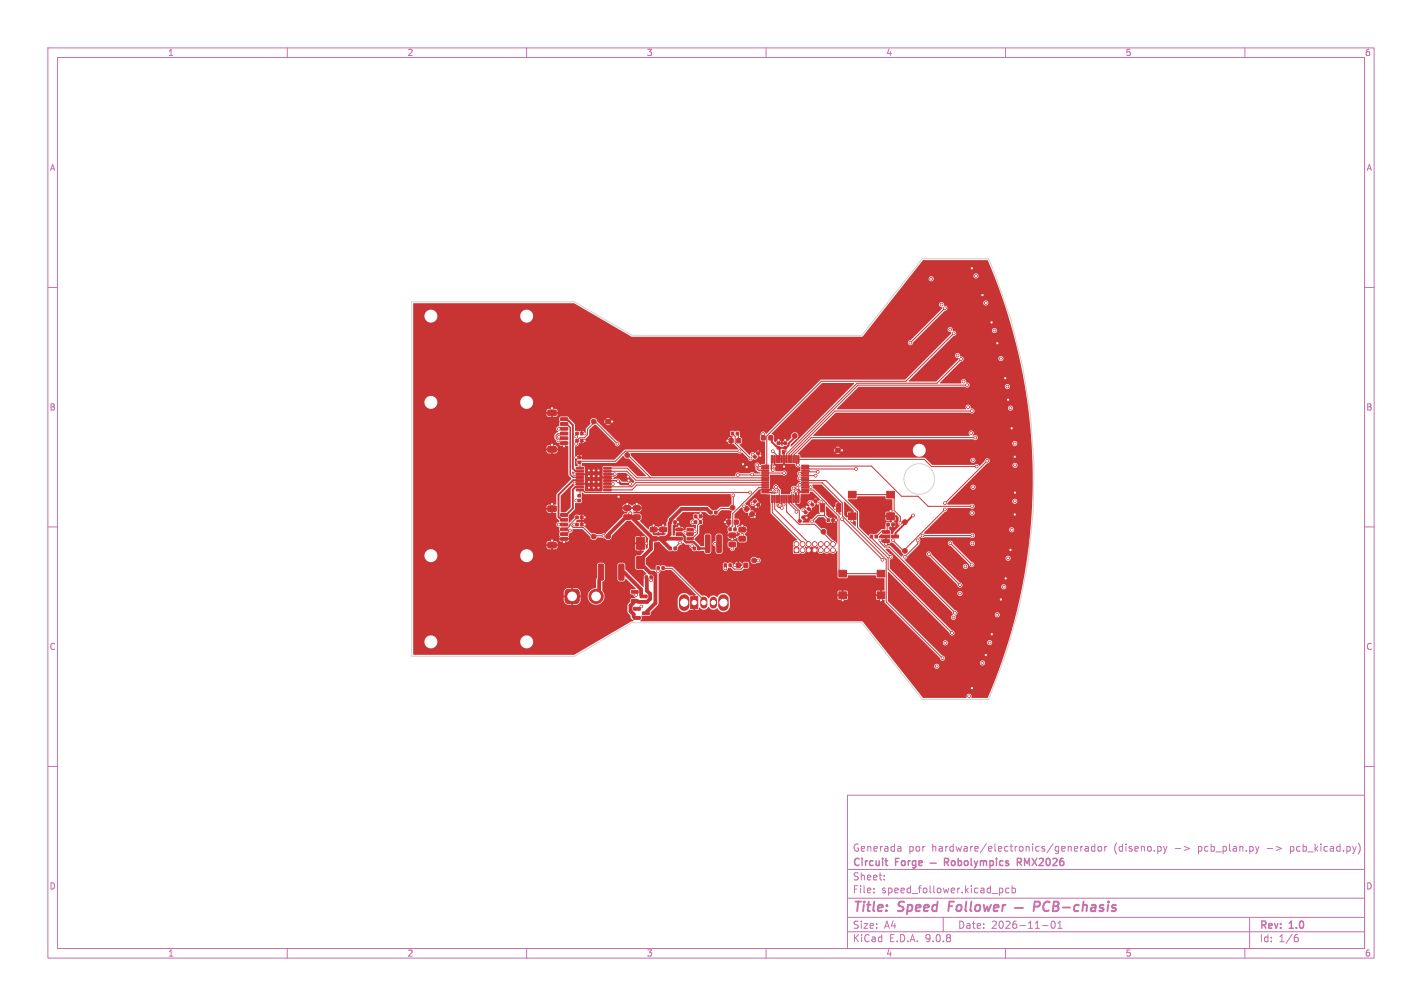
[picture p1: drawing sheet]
<svg xmlns="http://www.w3.org/2000/svg" width="297mm" height="210mm" viewBox="0 0 297 210" stroke-linecap="round" stroke-linejoin="round" font-family="sans-serif">
<defs><g id="words">
<g font-size="2.8" fill="#c872ab">
<text x="178" y="190.9">Title:</text>
<text x="187.7" y="190.9">Speed</text>
<text x="198.9" y="190.9">Follower</text>
</g>
<g font-size="2.1" fill="#c872ab">
<text x="178" y="178">Generada</text>
<text x="189.7" y="178">por</text>
<text x="194.7" y="178">hardware/electronics/generador</text>
<text x="232.8" y="178">(diseno.py</text>
<text x="250.6" y="178">pcb_plan.py</text>
<text x="270.1" y="178">pcb_kicad.py)</text>
<text x="178" y="184">Sheet:</text>
<text x="178" y="181.2">Circuit</text>
<text x="187.1" y="181.2">Forge</text>
<text x="214.3" y="181.2">RMX2026</text>
<text x="178" y="186.7">File:</text>
<text x="184.1" y="186.7">speed_follower.kicad_pcb</text>
<text x="178" y="196.9">KiCad</text>
<text x="178" y="194.1">Size:</text>
<text x="184.7" y="194.1">A4</text>
<text x="185.7" y="196.9">E.D.A.</text>
<text x="193.3" y="196.9">9.0.8</text>
<text x="200" y="194.1">Date:</text>
<text x="207" y="194.1">2026-11-01</text>
<text x="263" y="194.3">Rev:</text>
<text x="263" y="196.9">Id:</text>
<text x="267.1" y="196.9">1/6</text>
<text x="269.4" y="194.3">1.0</text>
</g>
<g font-size="1.8" fill="#c872ab">
<text x="35" y="11.9">1</text>
<text x="85" y="11.9">2</text>
<text x="135" y="11.9">3</text>
<text x="185" y="11.9">4</text>
<text x="235" y="11.9">5</text>
<text x="285" y="11.9">6</text>
<text x="10.3" y="35.9">A</text>
<text x="285.4" y="35.9">A</text>
<text x="10.3" y="85.9">B</text>
<text x="285.3" y="85.9">B</text>
<text x="10.3" y="135.9">C</text>
<text x="285.3" y="135.9">C</text>
<text x="10.3" y="185.9">D</text>
<text x="285.3" y="185.9">D</text>
<text x="35" y="199.9">1</text>
<text x="85" y="199.9">2</text>
<text x="135" y="199.9">3</text>
<text x="185" y="199.9">4</text>
<text x="235" y="199.9">5</text>
<text x="285" y="199.9">6</text>
</g>
</g></defs>
<g fill="none" stroke="#c872ab" stroke-width=".21">
<path d="M10 10h277v190h-277zM12 12h273v186h-273zM60 10v2M110 10v2M160 10v2M210 10v2M260 10v2M10 60h2M285 60h2M10 110h2M285 110h2M10 160h2"/>
<path d="M177 166h108v32h-108zM188 176.7l.2 .2v.8M188.2 177.6l-.5 .1M188.2 177.1h-.5M224.6 176.7l.4 .1 .1 .3-.7 .1M225 177.6l-.4 .1M225.7 176.7v1M226.2 176.7l-.5 .3M226.7 176.8h.5l.1 .9M227.3 177.1h-.5l-.2 .2 .2 .4 .5-.1M228.7 176.8l-.5-.1-.2 .3 .1 .6h.6M228.7 176.2v1.5"/>
<path d="M229.4 176.8l.2-.1 .4 .1 .1 .6-.1 .2-.4 .1-.2-.1zM230.7 176.7v1M231.2 176.7l-.5 .3M243 176.7l.4 1M243.4 177.7l-.4 .5M243.7 176.7l-.3 1M245.5 177.1h1.1M247.3 176.7l1.2 .4-1.2 .5M262.2 176.7l.4 1M262.6 177.7l-.1 .4M263 176.7l-.4 1M264.7 177.1h1.1"/>
<path d="M266.5 176.7l1.2 .4-1.2 .5M283.7 176a1.72 1.72 0 0 1 0 2.3M285 160h2M60 198v2M110 198v2M160 198v2M177 194.5h108M177 191.5h108M177 187.5h108M177 181.5h108M182.5 186.3v.1M182.5 185.5v.1"/>
<path d="M184.7 183.6v.1M184.7 182.8v.1M197 191.5v3M208.7 185.5l.5-.1 .3 .3-.2 .6h-.6M210 198v2M210.7 185.5l-.4-.1-.3 .3 .2 .6h.5M211.4 185.5l.4-.1 .3 .3-.1 .6h-.6M211.4 184.9v1.5M217.7 193.2h1.2M219.7 192.4l.2-.1a.8 .8 0 0 1 .5 .7 .8 .8 0 0 1-.5 .8 1 1 0 0 1-.2-1.4zM221 193.8h.8M221 192.7l.4-.4v1.5"/>
<path d="M260 198v2M261 191.5v6.5M270.6 195.7h.4l.2 .3-.1 .5-.5 .1M271 195.1l-.4 .1"/>
</g>
<g fill="none" stroke="#c872ab" stroke-width=".4">
<path d="M198.3 188.2l-.2 2M212 189.5h1.7M216 189.3h.8l.3-.2a.51 .51 0 0 0-.2-.9h-.8l-.2 2M219.2 188.4a.88 .88 0 0 0-1 0 .88 .88 0 0 0-.3 1 .69 .69 0 0 0 .3 .7 .69 .69 0 0 0 .8-.1M220 189.2h.7M220.1 188.2h.7l.3 .2v.4l-.4 .4 .2 .1a.58 .58 0 0 1-.3 .9h-.7zM222 189.4h1.5M225.4 189a.66 .66 0 0 0-1 .3l-.1 .5 .2 .3h.7M226.2 189.1l.3-.2 .5 .1-.1 1.2M226.3 188.2l-.2 2M228 189h.8l-.1 1.2M228.8 189.4h-.6a.4 .4 0 0 0-.4 .4 .4 .4 0 0 0 .3 .4l.6-.1"/>
<path d="M230.5 189a.49 .49 0 0 0-.8 .3l.1 .1 .6 .2 .1 .2-.3 .4-.6-.1M231.5 188.9l-.2 1.3M231.6 188.2l-.1 .2M233.1 189a.49 .49 0 0 0-.8 .3l.2 .2 .5 .1 .1 .2-.4 .4-.5-.1"/>
</g>
<g fill="none" stroke="#c872ab" stroke-width=".3">
<path d="M184.8 179.7h.6M197.3 180l.7-.1 .1-.2v-.4l-.8-.1v1.5M197.6 180l.5 .7M198.8 179.8l.2-.1 .4 .1 .1 .6-.2 .2-.3 .1-.2-.2zM200.1 179.8l.5-.1 .2 .3-.1 .6h-.6M200.1 179.2v1.5M201.5 179.8l.2-.1 .4 .1 .1 .6-.1 .2-.4 .1-.2-.2zM202.8 179.2v1.3l.3 .2M203.5 179.7l.3 1M204.2 179.7l-.4 1M204.8 179.8l.4-.1 .2 .2M204.8 179.7v1"/>
<path d="M205.4 179.9l.2-.2 .4 .1 .1 .9M205.4 179.9v.8M206.8 179.8l.4-.1 .3 .3-.2 .6h-.5M206.8 179.7v1.5M208.1 179.2v.1M208.1 179.7v1M209.5 179.8l-.4-.1-.3 .3 .1 .6h.6M210.6 179.8l-.3-.1-.2 .2v.2l.5 .2v.3h-.5M212.5 180l.7-.1 .1-.2v-.4l-.8-.1v1.5M212.8 180l.5 .7M185.3 180.7h.1M194.3 180.2h1.3"/>
<path d="M203.8 180.7l-.3 .5"/>
</g>
<g fill="#c83434" stroke="#c83434" stroke-width=".21">
<path d="M132.3 126.8h1.4l.1 .5-1.4 .1z"/>
<path d="M132.3 128.7h1.4l.1 .5-1.4 .1z"/>
<path d="M134.2 127.8l1.3-.1 .1 .5-1.3 .1z"/>
<path d="M139.8 108.7h.5v.6h-.5z"/>
<path d="M140.7 108.7h.5v.6h-.5z"/>
<path d="M157.3 95.2l.4-.2 .3 .4-.4 .3-.3-.3z"/>
<path d="M158 94.5l.4-.2 .3 .4-.4 .3-.3-.3z"/>
<path d="M167.4 102.6h1.4l.1 .2-1.4 .1z"/>
<path d="M167.4 102.1h1.4l.1 .2-1.4 .1z"/>
<path d="M167.4 101.6h1.4l.1 .2-1.4 .1z"/>
<path d="M167.4 101.1h1.4l.1 .2-1.4 .1z"/>
<path d="M167.4 100.6h1.4l.1 .2-1.4 .1z"/>
<path d="M167.4 100.1h1.4l.1 .2-1.4 .1z"/>
<path d="M167.4 99.6h1.4l.1 .2-1.4 .1z"/>
<path d="M167.4 99.1h1.4l.1 .2-1.4 .1z"/>
<path d="M167.4 98.6h1.4l.1 .2-1.4 .1z"/>
<path d="M167.4 98.1h1.4l.1 .2-1.4 .1z"/>
<path d="M167.4 97.6h1.4l.1 .2-1.4 .1z"/>
<path d="M167.4 97.1h1.4l.1 .2-1.4 .1z"/>
<path d="M166.6 95.1l.3 .1-.1 1.4-.2-.1z"/>
<path d="M166.1 95.1l.3 .1-.1 1.4-.2-.1z"/>
<path d="M165.6 95.1l.3 .1-.1 1.4-.2-.1z"/>
<path d="M165.1 95.1l.3 .1-.1 1.4-.2-.1z"/>
<path d="M164.6 95.1l.3 .1-.1 1.4-.2-.1z"/>
<path d="M164.1 95.1l.3 .1-.1 1.4-.2-.1z"/>
<path d="M163.6 95.1l.3 .1-.1 1.4-.2-.1z"/>
<path d="M163.1 95.1l.3 .1-.1 1.4-.2-.1z"/>
<path d="M162.6 95.1l.3 .1-.1 1.4-.2-.1z"/>
<path d="M162.1 95.1l.3 .1-.1 1.4-.2-.1z"/>
<path d="M161.6 95.1l.3 .1-.1 1.4-.2-.1z"/>
<path d="M161.1 95.1l.3 .1-.1 1.4-.2-.1z"/>
<path d="M159.1 97.1h1.4l.1 .2-1.4 .1z"/>
<path d="M159.1 97.6h1.4l.1 .2-1.4 .1z"/>
<path d="M159.1 98.1h1.4l.1 .2-1.4 .1z"/>
<path d="M159.1 98.6h1.4l.1 .2-1.4 .1z"/>
<path d="M159.1 99.1h1.4l.1 .2-1.4 .1z"/>
<path d="M159.1 99.6h1.4l.1 .2-1.4 .1z"/>
<path d="M159.1 100.1h1.4l.1 .2-1.4 .1z"/>
<path d="M159.1 100.6h1.4l.1 .2-1.4 .1z"/>
<path d="M159.1 101.1h1.4l.1 .2-1.4 .1z"/>
<path d="M159.1 101.6h1.4l.1 .2-1.4 .1z"/>
<path d="M159.1 102.1h1.4l.1 .2-1.4 .1z"/>
<path d="M159.1 102.6h1.4l.1 .2-1.4 .1z"/>
<path d="M161.1 103.4l.3 .1-.1 1.4-.2-.1z"/>
<path d="M161.6 103.4l.3 .1-.1 1.4-.2-.1z"/>
<path d="M162.1 103.4l.3 .1-.1 1.4-.2-.1z"/>
<path d="M162.6 103.4l.3 .1-.1 1.4-.2-.1z"/>
<path d="M163.1 103.4l.3 .1-.1 1.4-.2-.1z"/>
<path d="M163.6 103.4l.3 .1-.1 1.4-.2-.1z"/>
<path d="M164.1 103.4l.3 .1-.1 1.4-.2-.1z"/>
<path d="M164.6 103.4l.3 .1-.1 1.4-.2-.1z"/>
<path d="M165.1 103.4l.3 .1-.1 1.4-.2-.1z"/>
<path d="M165.6 103.4l.3 .1-.1 1.4-.2-.1z"/>
<path d="M166.1 103.4l.3 .1-.1 1.4-.2-.1z"/>
<path d="M166.6 103.4l.3 .1-.1 1.4-.2-.1z"/>
<path d="M152.3 91.6h.8v.8h-.8z"/>
<path d="M153.9 91.6h.8v.8h-.8z"/>
<path d="M153.8 117.6h.8v.8h-.8z"/>
<path d="M155.4 117.6h.8v.8h-.8z"/>
<path d="M166.7 108.6l.4-.2 .3 .4-.4 .3z"/>
<path d="M167.4 107.9l.4-.2 .3 .4-.4 .3z"/>
<path d="M120.3 91.7h.5v.6h-.5z"/>
<path d="M121.2 91.7h.5v.6h-.5z"/>
<path d="M135.8 112h1.3l.1 .2v.6l-.2 .2-1.1-.1-.1-.2z"/>
<path d="M135.8 110.1h1.3l.1 .2v.6l-.2 .2-1.1-.1-.1-.2z"/>
<path d="M154.4 112.1l1.2-.1 .2 .2-.1 .6-.2 .2h-1l-.2-.3z"/>
<path d="M154.4 110.2l1.2-.1 .2 .2-.1 .6-.2 .2h-1l-.2-.3z"/>
<path d="M120.7 104.3h.6v.4h-.6z"/>
<path d="M120.7 103.3h.6v.4h-.6z"/>
<path d="M152.3 110.2h.4v.6h-.4z"/>
<path d="M153.3 110.2h.4v.6h-.4z"/>
<path d="M151.3 117.7h.4v.6h-.4z"/>
<path d="M152.3 117.7h.4v.6h-.4z"/>
<path d="M157.6 104.3h.2l.2 .3-.4 .4-.3-.3z"/>
<path d="M158.3 105h.2l.2 .3-.4 .4-.3-.3z"/>
<path d="M163.7 93.2h.6v.5h-.6z"/>
<path d="M163.7 92.3h.6v.5h-.6z"/>
<path d="M184.4 110.8h1.3l.1 .5h-1.4z"/>
<path d="M184.4 112.7h1.3l.1 .5h-1.4z"/>
<path d="M186.2 111.7h1.4l.1 .5-1.4 .1z"/>
<path d="M177.2 102.6h1.6v1.4h-1.6z"/>
<path d="M185.2 102.6h1.6v1.4h-1.6z"/>
<path d="M177.2 107.1h1.6v1.4h-1.6z"/>
<path d="M185.2 107.1h1.6v1.4h-1.6z"/>
<path d="M132.9 116.3h1.7v2.3h-1.7z"/>
<path d="M132.9 112.3h1.7v2.3h-1.7z"/>
<path d="M117.1 112.2h1.4l.1 .5-1.5 .1z"/>
<path d="M117.1 111.2h1.4l.1 .5-1.5 .1z"/>
<path d="M117.1 110.2h1.4l.1 .5-1.5 .1z"/>
<path d="M117.1 109.2h1.4l.1 .5-1.5 .1z"/>
<path d="M117.1 108.2h1.4l.1 .5-1.5 .1z"/>
<path d="M117.1 107.2h1.4l.1 .5-1.5 .1z"/>
<path d="M114.5 113.3l1.5-.1 .2 .3v.7l-.3 .2h-1.3l-.2-.2z"/>
<path d="M114.5 105.7l1.5-.1 .2 .3v.7l-.3 .2h-1.3l-.2-.2z"/>
<path d="M131.9 123.3h1.3l.1 .5h-1.4z"/>
<path d="M131.9 125.2h1.3l.1 .5h-1.4z"/>
<path d="M133.7 124.2h1.4l.1 .5-1.4 .1z"/>
<path d="M162.3 93.2h.6v.5h-.6z"/>
<path d="M162.3 92.3h.6v.5h-.6z"/>
<path d="M139.8 114.2h.4v.6h-.4z"/>
<path d="M140.8 114.2h.4v.6h-.4z"/>
<path d="M172.8 108.3h.5v.6h-.5z"/>
<path d="M173.7 108.3h.5v.6h-.5z"/>
<path d="M185.3 109.2h.4v.6h-.4z"/>
<path d="M186.3 109.2h.4v.6h-.4z"/>
<path d="M145.1 107.5h.4v.6h-.4z"/>
<path d="M146.1 107.5h.4v.6h-.4z"/>
<path d="M120.3 109.2h.5v.6h-.5z"/>
<path d="M121.2 109.2h.5v.6h-.5z"/>
<path d="M144.3 124.6h1.4v2.5h-1.4z"/>
<path d="M130.3 107.5h1.3l.1 .2v.6l-.2 .2-1.1-.1-.1-.2z"/>
<path d="M130.3 105.6h1.3l.1 .2v.6l-.2 .2-1.1-.1-.1-.2z"/>
<path d="M152.8 90.2h.4v.6h-.4z"/>
<path d="M153.8 90.2h.4v.6h-.4z"/>
<path d="M155.8 105.8h.3l.4 .4-.6 .6-.5-.5z"/>
<path d="M156.6 107.2l.5-.4 .5 .5-.6 .6-.4-.4z"/>
<path d="M145.1 108.7h.4v.6h-.4z"/>
<path d="M146.1 108.7h.4v.6h-.4z"/>
<path d="M118.2 123.3l.5-.3h1.5l.5 .2 .3 .6v1.5l-.2 .4-.6 .3h-1.5l-.4-.2-.3-.5v-1.5z"/>
<path d="M168.1 106.6h.2l.3 .3-.3 .4-.4-.3z"/>
<path d="M168.8 105.9h.2l.3 .3-.3 .4-.4-.3z"/>
<path d="M120.3 90.2h.5v.6h-.5z"/>
<path d="M121.2 90.2h.5v.6h-.5z"/>
<path d="M137.2 118.3h.5v.5h-.5z"/>
<path d="M138.3 118.3h.4v.5h-.4z"/>
<path d="M181.8 111.7h.4v.6h-.4z"/>
<path d="M182.8 111.7h.4v.6h-.4z"/>
<path d="M134.8 120.2h.4v.6h-.4z"/>
<path d="M135.8 120.2h.4v.6h-.4z"/>
<path d="M151.8 108.6h.8v.8h-.8z"/>
<path d="M153.4 108.6h.8v.8h-.8z"/>
<path d="M144.8 114.2h.5v.6h-.5z"/>
<path d="M145.7 114.2h.5v.6h-.5z"/>
<path d="M148.3 106.7h.4v.6h-.4z"/>
<path d="M149.3 106.7h.4v.6h-.4z"/>
<path d="M120.7 96.3h.6v.4h-.6z"/>
<path d="M120.7 95.3h.6v.4h-.6z"/>
<path d="M175.2 119.1h1.6v1.4h-1.6z"/>
<path d="M183.2 119.1h1.6v1.4h-1.6z"/>
<path d="M175.2 123.6h1.6v1.4h-1.6z"/>
<path d="M183.2 123.6h1.6v1.4h-1.6z"/>
<path d="M125 117.8l.8-.1 .2 .2 .1 3-.2 .2h-.7l-.2-.1z"/>
<path d="M129.3 117.8l.8-.1 .2 .2v3l-.1 .2h-.7l-.3-.1z"/>
<path d="M147.4 111.7h.7l.2 .2v3.2l-.2 .3-.6-.1-.2-.2z"/>
<path d="M149.8 111.7h.6l.3 .2v3.2l-.3 .3-.6-.1-.1-.2z"/>
<path d="M171.4 105.2h.8v1.7h-.8z"/>
<path d="M174.7 105.2h1v1.7h-1z"/>
<path d="M141.2 110.3h1.2l.1 .5h-1.2z"/>
<path d="M141.2 111.2h1.2l.1 .5-1.2 .1z"/>
<path d="M141.2 112.2h1.2l.1 .5h-1.2z"/>
<path d="M143.5 112.2h1.2l.1 .5h-1.2z"/>
<path d="M143.5 111.2h1.2l.1 .5-1.2 .1z"/>
<path d="M143.5 110.3h1.2l.1 .5h-1.2z"/>
<path d="M152.3 113.2h1.2l.2 .2v.6l-.3 .1h-1l-.2-.2z"/>
<path d="M152.3 111.3h1.2l.2 .2v.6l-.3 .1h-1l-.2-.2z"/>
<path d="M120.4 97.6l1.4-.1 .1 .3-1.4 .1z"/>
<path d="M120.4 98.2h1.4l.1 .3-1.4 .1z"/>
<path d="M120.4 98.9l1.4-.1 .1 .3-1.4 .1z"/>
<path d="M120.4 99.5h1.4l.1 .3-1.4 .1z"/>
<path d="M120.4 100.2l1.4-.1 .1 .3-1.4 .1z"/>
<path d="M120.4 100.8h1.4l.1 .3-1.4 .1z"/>
<path d="M120.4 101.5l1.4-.1 .1 .3-1.4 .1z"/>
<path d="M120.4 102.1h1.4l.1 .3-1.4 .1z"/>
<path d="M126.1 102.1h1.4l.1 .3-1.4 .1z"/>
<path d="M126.1 101.5l1.4-.1 .1 .3-1.4 .1z"/>
<path d="M126.1 100.8h1.4l.1 .3-1.4 .1z"/>
<path d="M126.1 100.2l1.4-.1 .1 .3-1.4 .1z"/>
<path d="M126.1 99.5h1.4l.1 .3-1.4 .1z"/>
<path d="M126.1 98.9l1.4-.1 .1 .3-1.4 .1z"/>
<path d="M126.1 98.2h1.4l.1 .3-1.4 .1z"/>
<path d="M126.1 97.6l1.4-.1 .1 .3-1.4 .1z"/>
<path d="M122.3 97.5h3.4v5h-3.4z"/>
<path d="M120.3 107.7h.5v.6h-.5z"/>
<path d="M121.2 107.7h.5v.6h-.5z"/>
<path d="M137.8 112h1.3l.1 .2v.6l-.2 .2-1.1-.1-.1-.2z"/>
<path d="M137.8 110.1h1.3l.1 .2v.6l-.2 .2-1.1-.1-.1-.2z"/>
<path d="M165.9 114.4h1v1h-1z"/>
<path d="M169.5 105h.2l.3 .3-.3 .4-.4-.3z"/>
<path d="M170 104.5l.4-.2 .3 .4-.4 .3-.3-.3z"/>
<path d="M132.3 107.5h1.3l.1 .2v.6l-.2 .2-1.1-.1-.1-.2z"/>
<path d="M132.3 105.6h1.3l.1 .2v.6l-.2 .2-1.1-.1-.1-.2z"/>
<path d="M117.1 92.2h1.4l.1 .5-1.5 .1z"/>
<path d="M117.1 91.2h1.4l.1 .5-1.5 .1z"/>
<path d="M117.1 90.2h1.4l.1 .5-1.5 .1z"/>
<path d="M117.1 89.2h1.4l.1 .5-1.5 .1z"/>
<path d="M117.1 88.2h1.4l.1 .5-1.5 .1z"/>
<path d="M117.1 87.2h1.4l.1 .5-1.5 .1z"/>
<path d="M114.5 93.3l1.5-.1 .2 .3v.7l-.3 .2h-1.3l-.2-.2z"/>
<path d="M114.5 85.7l1.5-.1 .2 .3v.7l-.3 .2h-1.3l-.2-.2z"/>
<path d="M159 91h.8v.8h-.8z"/>
<path d="M160.6 91h.8v.8h-.8z"/>
<circle cx="175" cy="94" r=".5"/>
<circle cx="166" cy="91" r=".5"/>
<circle cx="153" cy="106" r=".5"/>
<circle cx="172" cy="111" r=".5"/>
<circle cx="124" cy="88" r=".5"/>
<circle cx="157.5" cy="117" r=".5"/>
<circle cx="124.5" cy="124.5" r="1.5"/>
<circle cx="124" cy="112" r=".5"/>
<circle cx="127" cy="88" r=".5"/>
<circle cx="189" cy="109" r=".5"/>
<circle cx="123" cy="98.2" r=".25"/>
<circle cx="123" cy="99.4" r=".25"/>
<circle cx="123" cy="100.6" r=".25"/>
<circle cx="123" cy="101.8" r=".25"/>
<circle cx="124" cy="98.2" r=".25"/>
<circle cx="124" cy="99.4" r=".25"/>
<circle cx="124" cy="100.6" r=".25"/>
<circle cx="124" cy="101.8" r=".25"/>
<circle cx="125" cy="98.2" r=".25"/>
<circle cx="125" cy="99.4" r=".25"/>
<circle cx="125" cy="100.6" r=".25"/>
<circle cx="125" cy="101.8" r=".25"/>
<circle cx="166.4" cy="113.6" r=".5"/>
<circle cx="167.6" cy="114.9" r=".5"/>
<circle cx="167.6" cy="113.6" r=".5"/>
<circle cx="168.9" cy="114.9" r=".5"/>
<circle cx="168.9" cy="113.6" r=".5"/>
<circle cx="170.2" cy="114.9" r=".5"/>
<circle cx="170.2" cy="113.6" r=".5"/>
<circle cx="171.4" cy="114.9" r=".5"/>
<circle cx="171.4" cy="113.6" r=".5"/>
<circle cx="172.7" cy="114.9" r=".5"/>
<circle cx="172.7" cy="113.6" r=".5"/>
<circle cx="174" cy="114.9" r=".5"/>
<circle cx="174" cy="113.6" r=".5"/>
<circle cx="131" cy="95" r=".5"/>
<circle cx="189" cy="115" r=".5"/>
<circle cx="127" cy="112" r=".5"/>
<circle cx="203" cy="143.7" r=".27"/>
<circle cx="120" cy="101" r=".28"/>
<circle cx="207.1" cy="67.3" r=".27"/>
<circle cx="151.5" cy="109" r=".28"/>
<circle cx="205.9" cy="136.8" r=".28"/>
<circle cx="157.9" cy="105.8" r=".27"/>
<circle cx="208.3" cy="71.6" r=".27"/>
<circle cx="168.5" cy="105.8" r=".27"/>
<circle cx="128" cy="99.7" r=".27"/>
<circle cx="155.2" cy="96.9" r=".28"/>
<circle cx="135" cy="113.5" r=".27"/>
<circle cx="115.3" cy="112.9" r=".27"/>
<circle cx="161.7" cy="97.4" r=".27"/>
<circle cx="117.8" cy="113.2" r=".27"/>
<circle cx="115.3" cy="85.3" r=".28"/>
<circle cx="170.8" cy="105.1" r=".27"/>
<circle cx="131.3" cy="100.3" r=".28"/>
<circle cx="127.8" cy="88" r=".27"/>
<circle cx="152" cy="92" r=".27"/>
<circle cx="185.1" cy="113.6" r=".27"/>
<circle cx="136.5" cy="109.7" r=".27"/>
<circle cx="209.9" cy="78.9" r=".27"/>
<circle cx="210.5" cy="83.5" r=".27"/>
<circle cx="178" cy="108.8" r=".27"/>
<circle cx="209" cy="125.2" r=".27"/>
<circle cx="153" cy="112.6" r=".27"/>
<circle cx="117.8" cy="93.2" r=".27"/>
<circle cx="184" cy="125.3" r=".27"/>
<circle cx="141.9" cy="109.9" r=".28"/>
<circle cx="122.1" cy="92" r=".27"/>
<circle cx="129.2" cy="103.7" r=".27"/>
<circle cx="153.4" cy="118" r=".28"/>
<circle cx="186" cy="106.7" r=".27"/>
<circle cx="157.6" cy="107.9" r=".28"/>
<circle cx="174.6" cy="108.6" r=".28"/>
<circle cx="120.3" cy="95.5" r=".27"/>
<circle cx="210.1" cy="120.7" r=".27"/>
<circle cx="203" cy="56" r=".27"/>
<circle cx="212" cy="102.9" r=".27"/>
<circle cx="158.8" cy="95.1" r=".27"/>
<circle cx="161.4" cy="102.2" r=".28"/>
<circle cx="211.1" cy="114.8" r=".27"/>
<circle cx="131.1" cy="99.5" r=".27"/>
<circle cx="207.2" cy="132.4" r=".28"/>
<circle cx="211.3" cy="89.4" r=".27"/>
<circle cx="163.7" cy="97.4" r=".27"/>
<circle cx="141.6" cy="109" r=".27"/>
<circle cx="131" cy="105.2" r=".27"/>
<circle cx="156" cy="97.5" r=".27"/>
<circle cx="115.3" cy="92.9" r=".27"/>
<circle cx="122.1" cy="108" r=".28"/>
<circle cx="186.5" cy="108.9" r=".27"/>
<circle cx="162.6" cy="91.9" r=".27"/>
<circle cx="155" cy="109.7" r=".27"/>
<circle cx="175.8" cy="94" r=".27"/>
<circle cx="146.3" cy="107.2" r=".27"/>
<circle cx="205.2" cy="61.6" r=".27"/>
<circle cx="122.1" cy="109.5" r=".27"/>
<circle cx="166.3" cy="102.6" r=".28"/>
<circle cx="122.1" cy="90.5" r=".27"/>
<circle cx="133" cy="105.2" r=".27"/>
<circle cx="138.5" cy="109.7" r=".27"/>
<circle cx="115.3" cy="105.2" r=".28"/>
<circle cx="168.4" cy="108" r=".27"/>
<circle cx="211.9" cy="107.4" r=".27"/>
<circle cx="211.9" cy="95.3" r=".27"/>
<circle cx="176" cy="125.3" r=".27"/>
<circle cx="164" cy="91.9" r=".27"/>
<circle cx="174.4" cy="106" r=".28"/>
<circle cx="120" cy="99" r=".27"/>
<circle cx="132.8" cy="124.2" r=".27"/>
<circle cx="134" cy="126.6" r=".27"/>
<circle cx="136" cy="121.2" r=".27"/>
<circle cx="137.4" cy="119.3" r=".27"/>
<circle cx="131.6" cy="101" r=".27"/>
<circle cx="129.1" cy="100.5" r=".27"/>
<circle cx="131.6" cy="107.2" r=".27"/>
<circle cx="153.1" cy="103.4" r=".27"/>
<circle cx="154.1" cy="99.2" r=".27"/>
<circle cx="157.1" cy="99" r=".27"/>
<circle cx="142" cy="113.2" r=".28"/>
<circle cx="143.1" cy="111.2" r=".27"/>
<circle cx="145.1" cy="110.9" r=".28"/>
<circle cx="144.6" cy="114" r=".27"/>
<circle cx="167.8" cy="106.5" r=".27"/>
<circle cx="169.2" cy="104.9" r=".28"/>
<circle cx="211.1" cy="85.2" r=".28"/>
<circle cx="201.2" cy="79.6" r=".27"/>
<circle cx="210.4" cy="80.7" r=".27"/>
<circle cx="151.5" cy="118.7" r=".28"/>
<circle cx="209.6" cy="122.5" r=".27"/>
<circle cx="207.7" cy="69" r=".27"/>
<circle cx="200" cy="74.2" r=".28"/>
<circle cx="149.3" cy="113.5" r=".28"/>
<circle cx="201.6" cy="118.3" r=".27"/>
<circle cx="194.5" cy="58.2" r=".28"/>
<circle cx="197.5" cy="134.2" r=".27"/>
<circle cx="211.3" cy="110.6" r=".28"/>
<circle cx="211.9" cy="92.6" r=".28"/>
<circle cx="203.2" cy="101.7" r=".27"/>
<circle cx="211.9" cy="104.7" r=".28"/>
<circle cx="158.4" cy="117" r=".27"/>
<circle cx="212" cy="97.2" r=".27"/>
<circle cx="195.6" cy="139.1" r=".27"/>
<circle cx="165.7" cy="102" r=".28"/>
<circle cx="205.9" cy="63.2" r=".27"/>
<circle cx="153" cy="114.5" r=".27"/>
<circle cx="198.5" cy="68.8" r=".27"/>
<circle cx="203.8" cy="57.6" r=".27"/>
<circle cx="210.5" cy="116.6" r=".27"/>
<circle cx="202.2" cy="85" r=".27"/>
<circle cx="208.3" cy="128.4" r=".28"/>
<circle cx="166.5" cy="101.9" r=".27"/>
<circle cx="157.2" cy="105.1" r=".27"/>
<circle cx="203.2" cy="96.1" r=".27"/>
<circle cx="116.7" cy="109.5" r=".27"/>
<circle cx="120.3" cy="104.5" r=".27"/>
<circle cx="205.2" cy="138.4" r=".28"/>
<circle cx="157.2" cy="94.9" r=".28"/>
<circle cx="203.1" cy="107.1" r=".27"/>
<circle cx="161.4" cy="98.2" r=".27"/>
<circle cx="206.7" cy="134.1" r=".27"/>
<circle cx="162.1" cy="102.6" r=".28"/>
<circle cx="155" cy="111.7" r=".28"/>
<circle cx="159.4" cy="90.6" r=".28"/>
<circle cx="203.1" cy="113.5" r=".27"/>
<circle cx="196.6" cy="63.6" r=".27"/>
<circle cx="200.5" cy="123.9" r=".27"/>
<circle cx="202.8" cy="90.4" r=".27"/>
<circle cx="209.1" cy="74.8" r=".27"/>
<circle cx="116.7" cy="89.5" r=".27"/>
<circle cx="202.4" cy="145.3" r=".27"/>
<circle cx="144.7" cy="109" r=".27"/>
<circle cx="199.1" cy="128.9" r=".28"/>
<circle cx="155.4" cy="105.7" r=".27"/>
<circle cx="175.8" cy="108.4" r=".27"/>
<circle cx="189" cy="116.2" r=".28"/>
<circle cx="188.1" cy="109.2" r=".27"/>
<circle cx="191.7" cy="112.8" r=".27"/>
<circle cx="184.3" cy="116.9" r=".27"/>
<circle cx="169.3" cy="101.7" r=".27"/>
<circle cx="167" cy="101.2" r=".28"/>
<circle cx="156.7" cy="102.8" r=".27"/>
<circle cx="196.8" cy="137.4" r=".28"/>
<circle cx="198.8" cy="132.1" r=".27"/>
<circle cx="169.6" cy="108.9" r=".27"/>
<circle cx="167" cy="99.9" r=".28"/>
<circle cx="171.5" cy="104.8" r=".27"/>
<circle cx="199.5" cy="127.9" r=".27"/>
<circle cx="183.8" cy="112.8" r=".27"/>
<circle cx="170.4" cy="99.3" r=".28"/>
<circle cx="194" cy="115.7" r=".28"/>
<circle cx="167" cy="98.9" r=".28"/>
<circle cx="200.5" cy="122.2" r=".27"/>
<circle cx="202.9" cy="117.9" r=".27"/>
<circle cx="198.5" cy="113.4" r=".27"/>
<circle cx="170.8" cy="98.5" r=".27"/>
<circle cx="203.1" cy="111.8" r=".27"/>
<circle cx="192.7" cy="111.8" r=".27"/>
<circle cx="178.8" cy="97.9" r=".28"/>
<circle cx="203.1" cy="105.7" r=".27"/>
<circle cx="204" cy="97.4" r=".27"/>
<circle cx="197.4" cy="106.3" r=".27"/>
<circle cx="206.2" cy="96.2" r=".28"/>
<circle cx="186.5" cy="112.8" r=".27"/>
<circle cx="197.4" cy="105" r=".27"/>
<circle cx="166.7" cy="97" r=".27"/>
<circle cx="203.7" cy="91.3" r=".27"/>
<circle cx="203" cy="85.8" r=".27"/>
<circle cx="202" cy="80.4" r=".27"/>
<circle cx="200.8" cy="74.9" r=".27"/>
<circle cx="154.4" cy="94.2" r=".28"/>
<circle cx="161.4" cy="94.2" r=".28"/>
<circle cx="199.2" cy="69.6" r=".27"/>
<circle cx="197.4" cy="64.4" r=".27"/>
<circle cx="158.7" cy="97.6" r=".27"/>
<circle cx="190.1" cy="71.6" r=".28"/>
<circle cx="158.1" cy="97.1" r=".27"/>
<circle cx="156.7" cy="95.7" r=".27"/>
<circle cx="163.8" cy="98.8" r=".27"/>
<circle cx="163.3" cy="106" r=".27"/>
<circle cx="128.9" cy="92.6" r=".28"/>
<circle cx="120.3" cy="92.6" r=".27"/>
<circle cx="116.6" cy="92" r=".28"/>
<circle cx="162" cy="101.7" r=".28"/>
<circle cx="116.7" cy="91.2" r=".27"/>
<circle cx="120.3" cy="91.2" r=".27"/>
<circle cx="126" cy="111.9" r=".27"/>
<circle cx="162.9" cy="105.3" r=".27"/>
<circle cx="119.9" cy="109.5" r=".27"/>
<circle cx="163.7" cy="105.3" r=".27"/>
<circle cx="119" cy="110.7" r=".27"/>
<circle cx="166.4" cy="106.9" r=".27"/>
<circle cx="186" cy="116.2" r=".28"/>
<circle cx="165.5" cy="103" r=".27"/>
<circle cx="128" cy="101" r=".27"/>
<circle cx="128.4" cy="99" r=".27"/>
<circle cx="190.7" cy="107.6" r=".27"/>
</g>
<path d="M142.9 125.2v1.3M151.1 125.2v1.3" fill="none" stroke="#c83434" stroke-width="2.2"/>
<path d="M147 125.3v1M149 125.3v1" fill="none" stroke="#c83434" stroke-width="1.5"/>
<g fill="none" stroke="#c83434" stroke-width=".3">
<path d="M115.3 85.3v.9M115.3 92.9v.9M116.7 89.5h1.1M117.8 92.5v.7M118.5 88.7l.6 .6v9.8l.6 .6h.7M120 99h1.1M121 95.5h-.6M121.5 92h.6M121.5 90.5h.6M126.9 99.7h1.1M127 88h.8M152 92h.7"/>
<path d="M157.2 94.9l.5 .4M158.3 94.7l.5 .4M159.4 90.6v.8M161.3 95.8l-.2 2.1 .3 .3M161.7 95.8v1.6M162.6 91.9v.6M163.7 95.8v1.6M164 91.9v.6M175 94h.8M115.3 105.3v.9M115.3 112.9v.9M116.7 109.5h1.1"/>
<path d="M117.8 112.5v.7M120 101h1.1M120.4 104.5h.6M121.5 109.5h.6M121.5 108h.6M127.6 100.4h1.3M131 105.2v.9M133 105.2v.9M133.8 113.4l1.2 .1M136.5 109.7v.9M138.5 109.7v.9M141 109h.6"/>
<path d="M141.8 109.9l.1 .7M144.7 109h.6M146.3 107.2v.6M149.3 113.5h.9M151.4 109h.8M151.5 118v.7M153 111.7l-.1 .9M153 113.6l-.1 .9M153.4 118h.8M155.1 109.8l-.1 .8M155.1 111.7l-.1 .8M155.4 105.7l.6 .6"/>
<path d="M157 107.3l.6 .6M157.5 117h.8M157.7 104.7l-.5 .4M158.3 105.3l-.4 .5M159.8 102.3h1.6M162.1 102.6l-.3 .3-2-.1M165.7 102h.8l.4 .3-.1 1.9M166.3 102.6v1.6M166.5 101.9a1.47 1.47 0 0 0 1.7 .9M167.8 108l.6 .1M167.8 106.5l.5 .4M168.5 105.8l.4 .5"/>
<path d="M169.2 104.9l.5 .4M170.3 104.7l.5 .4M174 108.6h.6M174.4 106h.8M178 107.8v1M185.1 113l-.1 .6M186 106.7v1.1M186.5 108.9v.6M176 124.3v1M184 124.3v1"/>
</g>
<g fill="none" stroke="#c83434" stroke-width=".8">
<path d="M130.3 119.5l3.6 3.6v1.2M130.4 108.3l-3.3 3.3M131.6 107.2v.4M131.7 108h.6M131.9 108l4 4M134.7 118.5l1.1 1.1h.6l.5 .5v5.8l-1.9 1.9M135.9 112.9v1.7l-1.6 1.6M137.2 112.5h.6M138.3 112.9l1.4 1.4M139.2 112.5h2M139.8 109.3v2.3l-.6 .6M148.2 106.9l-.6-.6h-5.2l-2.3 2.2v.3"/>
<path d="M125.1 121.1v2.1M132.4 125.7l-.7 .8v1.1l.7 .7v.5M135.1 120.8v2.5l.7 .7v1l-.7 .7h-1.9"/>
</g>
<g fill="none" stroke="#c83434" stroke-width=".21">
<path d="M197.3 64.4l-7.2 7.2M199.2 69.6l-10 10h-17.7l-11.4 11.4v5.9l-.2 .3M200.7 75l-5 5h-16.7l-14.7 14.7v.5M116.7 91.2l.4 .3M117.1 90.6h-.6l-.3 .3v.6l.4 .5M120.4 90.8v.4M120.4 92.3v.4M121.2 96.8v.8M123.9 88.5l-1.2 1.1v1.2l-.7 .6h-1l-.3 .4M124.4 88.2l4.5 4.5M126.9 97.7h4.1l2 2.1h26.8M126.9 98.4h4l1.9 1.9h27"/>
<path d="M131.4 95.3l4.5 4.5M153.2 90.8l.4 .3v1.4l3.1 3.2M154.1 99.2h2.9M154.2 90.8v.8M154.4 94.2h-23.8l-2.1 2.1h-7.3M157.1 99.1l.1 .1h1.9M158.2 97.1v.8l.3 .4h.6M158.7 97.7h.4M160.5 98.8h3.3M161.4 94.2l.8 1M166.3 96.6l.3 .5M166.8 95.9h26.2l1.5 1.5h9.5"/>
<path d="M167.4 99.7l-.3 .2M167.4 98.7l-.3 .2M168.8 99.3h1.5M168.8 98.3l.4 .2h1.6M168.8 97.8l10 .1M168.8 97.3h13.2l6.3 6.3h3.4l2.1 2.1h9.2M202 80.4h-22.8l-14.4 14.4v.4M203 85.8h-28.6l-9.1 9.1v.3M203.7 91.4h-34.2l-3.7 3.8M206.2 96.2l-8.9 8.9M119 110.8l-.5 .5M119.1 109.5l.6 .6h2.1l1.7 1.8"/>
<path d="M119.9 109.5h.4M120.3 108.3l-1.4 1.4v.2l-.4 .4M121.2 102.5v.8M121.8 102.5l.3 .3h34.5M122 102.6v.1M124.4 111.9h1.6M137.4 118.9v.4M138.7 118.7h1.6l6.2 6.1M142 113.3l-.9 .9M143.2 111.2l.3 .4M144.5 114l.3 .3M144.7 110.6l.4 .3"/>
<path d="M145.5 108.1l.7 .7M146.1 109.3l-.4 .4v1.6l-1 1M152.5 106.2h-2l-.8 .7M152.8 118.2l.5 .6h1.5l.6-.6M153.2 103.4v2.2M153.6 109.5v.7M159.1 101.8h-.7l-5.4 5.4v2.6l-.4 .4M159.8 101.3h-26.8l-1 1h-5.1M159.8 100.8h-27l-.9 .8h-5M161.3 104.9v2.1l6.1 6.2M161.8 104.9v1.4l6.9 6.9M162 101.7l.8 .7v1.1"/>
<path d="M162.3 104.9v.7l.3 .4 .7 .1M163.2 104.9l-.3 .5M163.7 104.9v.4M164.3 104.9v2l2.6 2.6h3.2l1.4 1.4M164.8 104.9v.2l1.5 1.6v.2M165.3 104.9l1.6 1.8v1.8M165.5 103l.2 .5M167.1 101.2h.3M168.8 102.3h1l5.4 5.5v11.3M168.8 101.7h.5M168.8 100.8h2.9l4.3 4.2v2.7l9.1 9.2v8.8l11.7 11.7M168.8 100.3h3.7l6.6 6.6v3.2l6.4 6.4v2.3l13.3 13.4"/>
<path d="M171.5 104.8v.4M172.2 111.5l1.6 1.7M172.2 107.6h-1.3l-1.3 1.3M172.2 106.8v.9l.7 .7M175.8 108.4l8.5 8.5M176.8 119.8h6.5M178.7 103.3h6.5M182.2 112.3v.2l3.8 3.8M183.8 112.8v.5l1 .9h.9l13.8 13.7M184.4 110.8l-1.1 1M185.3 109.8v1M186.5 112.8l2 2.1"/>
<path d="M186.8 103.9v2.7l1.2 1.3v1.3M191.7 112.8v.7l-2.7 2.8M192.7 111.8h10.4M194 115.7l6.5 6.5M197.3 106.4l-8.1 8.2M198.5 113.4l4.5 4.5M132.8 123.8v.4M133.9 126.6l-.2 .3M136 120.8v.4"/>
</g>
<path d="M129.1 100.5l.6 .6h1.9M142.5 111.6l.5 .5v.8l.3 .3h1.6l.9 1.1M146.2 114.5h1.2" fill="none" stroke="#c83434" stroke-width=".5"/>
<path d="M118.5 87.7l1.2 1.1v9l.5 .6h.2M127.6 99h.8M161.2 91.9v.4l1.2 1M162.8 93.5h.9M162.8 93.7v1.5M162.8 95.9h.4M165.9 91.5l-1.2 1.1v.4l-.4 .4M120.4 101.7h-.2l-.5 .5v3.9l-1.2 1.2M120.4 100.4l-.7-.1-3.1 3v4.6l.5 .4M127.6 101l.4 .1M188.8 109.5l-1.7 1.8v.5M190.7 107.6l-1.2 1.3" fill="none" stroke="#c83434" stroke-width=".4"/>
<g fill="#c83434">
<path d="M86.3 63.3h33.6l12.1 7h48l.2-.1 9.6-12.1h4.2v.2a.53 .53 0 0 0 .8 .3 .53 .53 0 0 0 0-.8 .53 .53 0 0 0-.8 .3h-4.2l.4-.6h13.1v.2a.53 .53 0 0 0 .8 .3 .53 .53 0 0 0 0-.8 .53 .53 0 0 0-.8 .3h-13.1l2.6-3.2h13.5a115.2 115.2 0 0 1-.1 91.4h-3.3a.58 .58 0 0 0-.5-.9 .58 .58 0 0 0-.5 .9h-9.1l-5.3-6.7h7.6a.53 .53 0 0 0 .7 .6 .53 .53 0 0 0 .2-.9 .53 .53 0 0 0-.8 .2l-.1 .1h-7.6l-.5-.7h17.7a.53 .53 0 0 0 .7 .6 .53 .53 0 0 0 .2-.9 .53 .53 0 0 0-.9 .2v.1h-17.7l-7-8.6-46.3-.1 .3-.3v-.8h1.7l.2-.7 1.6-1.7v-6.2l.4-.4v-.5l.4 .1 1.9-.1 5.1 5.1-.1 .2v1.1h-.4v-1.1h-.7a1.44 1.44 0 0 0-1.5-.5 1.44 1.44 0 0 0-1.1 1.2l.1 1.8a1.46 1.46 0 0 0 2.5 .5h.7v-1.1h.4v1.1h.6l.3-.5a1.13 1.13 0 0 0 1.9-.1h.1a1.08 1.08 0 0 0 1.7 .3 1.37 1.37 0 0 0 1.5 .8 1.37 1.37 0 0 0 1.2-1.2v-1.6l-.3-.6h22.7l.1 .6 .2 .2h.6v-.8h.4v.8l.8-.1 .1-.7h5.9v.7l.8 .1v-.8h-31.6a1.43 1.43 0 0 0-2.4 .2 1.1 1.1 0 0 0-1.8 .3h-.1a1.11 1.11 0 0 0-1.4-.6l-.8-.8h29.2v.6h.9v-.8h.4v.8h.9v-.6h5.9v.6h.8v-.8h-.7l-.1 .2h-5.9l-.3-.2h-1.6l-.3 .2h-29.2l-5.1-5.1-1.5-.1-.4-.3h-.5a.37 .37 0 0 1-.6 0l-.6 .2v.7l-.2 .1-.8-.1-1.1-1.1h16.1v.5a.59 .59 0 0 0 .4 .9 .59 .59 0 0 0 .7-.7h.1a1.26 1.26 0 0 1 1.1 .7h1.5l.6-.5 .9-.1 .2-.3-.1-.8-.3-.2h-.6a.63 .63 0 0 0-.4 .7l-.2 .2h-1.4l-.1 .1-.3-.3-.1-.3 1 .1v-.5h.4v.5h.5a.47 .47 0 0 0-.5-.5h-.6l-.3 .4h-.5l-.2-.3h-.5a.42 .42 0 0 1-.6 0l-.6 .1-.1 .3h-16.1v-.9h21.8a.8 .8 0 0 0 .5 .8 .8 .8 0 0 0 .9-.2 .55 .55 0 0 0 .8-.6 .55 .55 0 0 0-.9-.4 .75 .75 0 0 0-.7-.2 .75 .75 0 0 0-.6 .6h-21.8v-.4l1.6-1.6 .2-1.7 1-.1 1.6 1.7 .4 .3h.5a.42 .42 0 0 1 .6 0l.7-.2v-.7l.5-.4 .4-.1 .2-.4 .6 .4h.8l.1 .1a.71 .71 0 0 0 .4 .8l.3 .4 .7-.1 .3 .2 1.2-.1 .3 .5 .9 .1 .3-.4 .1-1.8h.2l.1 .4 .5 .3v1.1l.2 .3 .9 .1 .4-.4v-1.9h1.1v.7l.4 .4a.6 .6 0 0 0 .6 .6 .6 .6 0 0 0 .5-.6l.4-.5v-.6l-.2-.4h-1.3l-.4 .4h-1.1v-1.3h1.1l.2 .4 .6 .1v-.6l-1.9 .1v-.3l-.4-.3-.9 .1-.1 .3-.1 1.1-.4 .2-.2 .3h-.2v-1.6l-.2-.3-.3-.1-.8 .1-.2 .3v2.2h-.8l-1.3-1.4 .1-.2 .9-1 .1-1.6 .2-.2a.41 .41 0 0 0 .5-.4h4.7l.2 .4 .3 .1v-.5h-5.2v-.5h4.7v.1h.5v-.5l-.3 .1-.2 .3h-4.7l-.2-.3 .2-.4h-.4l-.3-.3 .7-.1-.1-.3-.2-.1v.4h-.4v-.4l-.3 .2-.7-.2-.3 .3 .1 1a.56 .56 0 0 0-.8 .5 .56 .56 0 0 0 .8 .5l.4 .1v.8l-.5-.4h-1.2l-.3 .2-.1 .5h-2.3l.2 .3-.2 .7h-.4v-1.3h1.2v-.4h.3v.4h.8l-.4-.4h-1.2l-.3 .4h-.4v-.8h.3v-.4h.4v.4l.3-.3v-.1h-.7l.2-.4h.5l-.3-.5 1.4-1.4h4.7l.6 .6 .8 .1a.42 .42 0 0 1 .6 0l.6-.1 .1-.4 .7-.6h1.7l.5 .3-.2 .4v1l-.3 .1v1.5l-.4 .4v.6l.1 .2-.1 .6h1.9l-.1-.6 .2-.1 .2 .3a.32 .32 0 0 1 .3 .1 .32 .32 0 0 1 0 .4l-.4 .3-1-.1v.6h.4l.5-.3 .1 .6 .2 .4h1.3l.3-.1 .1-1-.4-.4-.1-.3 .4-.3 .1-.3-.9-.1-.2-.2v-.7h.3v.6h.8l-.1-.3a1.74 1.74 0 0 0-1.8 0l-.1-.3 .4-.3 .1-.9-.4-.3h-.6l-.1-.3h3.3l.3 .2 .4-.2-.4-.4-.3 .4h-3.3v-.7l1.4-1.3 .3 .2 .1 .3 .5 .5h.6v.5l.1 .2 .4-.4h.5l.4 .4 .1-.1v-.4l-.1-.2-.4 .3h-.5l.6-.6-.2-.1h-.5v-.5l-.1-.2h1.8l.2-.1-.3-.2-.2 .3h-1.5l-1-.8 .1-.1h1v.2a.6 .6 0 0 0 .4 .4 .6 .6 0 0 0 .6-.2l.1 .2 .3-.3h.5l.2 .3 .1-.2v-.3l-.3 .2h-.5l.5-.5-.3-.1-.1-.3-.5-.3h-.3l-.7 .9h-1l2.9-2.8 2.2-.1v-3h2.6a.55 .55 0 0 0 .8 0 .55 .55 0 0 0 0-.7 .55 .55 0 0 0-.8 0h-1.5v-.5l-.4-.3v-.2l.2-1.6 .1 .1 .1 .9h1.7l.1-1.7-.1-.2-.3-.1 .1-.8 1 .1-.4 .5-.1 .5v1.7h1.6h.5l.1 .2a.6 .6 0 0 0 .4 .5 .6 .6 0 0 0 .6-.1l.1 .6-.1 .3a.53 .53 0 0 0-.5 .4 .53 .53 0 0 0 .1 .6h.1a.59 .59 0 0 0-.2 .7 .59 .59 0 0 0 .6 .4v.2a.8 .8 0 0 0-.7 .7l-.3 .2a.61 .61 0 0 0-.9 .1 .61 .61 0 0 0 .1 .9l-.3 .2-.1 .5h-1.8l-.1-1-.5-.5a.56 .56 0 0 0-.8-.5 .56 .56 0 0 0 0 1l-.2 .3-1.1-.2-1.6 .1v.5l.2 .2 1.8 .1 .1 4 5.5 5.6a.9 .9 0 0 0-.8 1.3v1.4h1.4a.86 .86 0 0 0 1.1-.2 .86 .86 0 0 0-.1-1.2h.2a.97 .97 0 0 0 1.3 0 1.17 1.17 0 0 0 1.2 0h.1a.85 .85 0 0 0 0 1.3 .85 .85 0 0 0 1.2 0 .97 .97 0 0 0 1.3 0 .82 .82 0 0 0 1.4-.4l.1 .1 .1 5.5 1.9 .1 .2-.6h5.8l.2 .6h1.6v2.5l-.5 .1v1.9h.5l.1 .7 11.5 11.5a.54 .54 0 0 0 .6 .5 .54 .54 0 0 0 .5-.6 .54 .54 0 0 0-.6-.5l-2.7-2.7h2.8v.2a.53 .53 0 0 0 .6 .4 .53 .53 0 0 0 .5-.6h8.2v.1a.53 .53 0 0 0 .8 .4 .53 .53 0 0 0 0-.9 .53 .53 0 0 0-.8 .4l-8.3-.1a.53 .53 0 0 0-.5-.3 .53 .53 0 0 0-.5 .4h-2.8l-8.6-8.6v-6.1h.1l12.7 12.7a.54 .54 0 0 0 .6 .6 .54 .54 0 0 0 .5-.6 .54 .54 0 0 0-.6-.5l-12.9-12.9v-1.8a.59 .59 0 0 0 .6-.6 .59 .59 0 0 0-.5-.6l-1-1v-.1h.6l13.3 13.2 .2 .5a.56 .56 0 0 0-.4 .8 .56 .56 0 0 0 .8 .2 .56 .56 0 0 0 0-.8l.3-.2h8a.53 .53 0 0 0 .7 .6 .53 .53 0 0 0 .2-.9 .53 .53 0 0 0-.9 .1v.2h-8a.55 .55 0 0 0 .1-.6 .55 .55 0 0 0-.5-.4l-3.5-3.5h4.1a.53 .53 0 0 0 .7 .6 .53 .53 0 0 0 .2-.9 .53 .53 0 0 0-.9 .2v.1h-4.1l-6.9-7 .4-.2 .1-.4 .6-.6h3.4l.1 .4 .5 .2 5.9 5.9a.52 .52 0 0 0 .4 .6 .52 .52 0 0 0 .5-.3h8.2v.2a.53 .53 0 0 0 .8 .3 .53 .53 0 0 0 0-.8 .53 .53 0 0 0-.8 .3h-8.1a.57 .57 0 0 0-.6-.8l-3.4-3.4h4.1a.53 .53 0 0 0 .7 .6 .53 .53 0 0 0 .2-.9 .53 .53 0 0 0-.8 .1l-.1 .2h-4.1l-2.5-2.5a.53 .53 0 0 0-.5-.6 .53 .53 0 0 0-.5 .5h-3.4l1.9-1.9 .1-.4h5.9l.1 .4 .5 .3 3.8 3.8a.54 .54 0 0 0 .6 .6 .54 .54 0 0 0 .5-.6 .54 .54 0 0 0-.6-.5l-.8-.8h7.9v.1a.53 .53 0 0 0 .8 .4 .53 .53 0 0 0 0-.9 .53 .53 0 0 0-.8 .4h-7.9l-3.1-3.1h3.6a.53 .53 0 0 0 .7 .6 .53 .53 0 0 0 .2-.9 .53 .53 0 0 0-.9 .1v.2h-3.6a.53 .53 0 0 0-.5-.5 .53 .53 0 0 0-.5 .4l-5.9-.1a.71 .71 0 0 0-.1-.9v-.1a.41 .41 0 0 1 .6 .1l.5-.1h9.6a.55 .55 0 0 0 .8 0 .55 .55 0 0 0 0-.8 .55 .55 0 0 0-.8 0h-9.6l-.1-.1 .7-.8h17.1a.53 .53 0 0 0 .7 .6 .53 .53 0 0 0 .2-.9 .53 .53 0 0 0-.9 .2v.1h-17.1l3.5-3.5h5.3a.53 .53 0 0 0 .7 .6 .53 .53 0 0 0 .2-.9 .53 .53 0 0 0-.8 .2l-.1 .1h-5.3l.1-.1a.61 .61 0 0 0 .6-.8h4.7a.55 .55 0 0 0 .8 0 .55 .55 0 0 0 0-.8 .55 .55 0 0 0-.8 0h-4.7l-.1-.1 .5-.6h13.1v.1a.53 .53 0 0 0 .8 .4 .53 .53 0 0 0 0-.9 .53 .53 0 0 0-.8 .4h-13.1l3-3h1.4v.2a.53 .53 0 0 0 .8 .3 .53 .53 0 0 0 0-.8 .53 .53 0 0 0-.8 .3h-1.4l4.5-4.5h5.7v.1a.53 .53 0 0 0 .8 .4 .53 .53 0 0 0 0-.9 .53 .53 0 0 0-.8 .4h-5.7l.3-.3a.55 .55 0 0 0 .6-.6 .55 .55 0 0 0-.5-.5 .55 .55 0 0 0-.6 .6l-.9 .9h-.2a.56 .56 0 0 0-.9-.2h-8.9l-1-1h9a.53 .53 0 0 0 .7 .6 .53 .53 0 0 0 .2-.9 .53 .53 0 0 0-.9 .2v.1h-9l-.6-.5h-25.9l-.1-.5-.5-.2 .1-.2h7.9l.3 .2 .5-.2-.4-.4-.4 .4h-7.9l.7-.7h6.8l.2 .5 .4-.4h.4l.4 .4 .1-.5h14.9v.2a1.35 1.35 0 0 0 2.1 1.1 1.35 1.35 0 0 0 0-2.4 1.35 1.35 0 0 0-2.1 1.1h-14.9l-.1-.3-.4 .4h-.4l-.4-.4-.2 .3h-6.8l.5-.5h6.7l.4 .4 .4-.4-.3-.1-7.2 .1 .9-.9h42.6v.2a.53 .53 0 0 0 .8 .3 .53 .53 0 0 0 0-.8 .53 .53 0 0 0-.8 .3h-42.6l.8-.8h33.7a.53 .53 0 0 0 .8-.1 .53 .53 0 0 0-.1-.7 .53 .53 0 0 0-.8 .1l-.1-.1a.57 .57 0 0 0 .2-.7 .57 .57 0 0 0-.8-.2 .53 .53 0 0 0 0 .8v.2l-32.7-.1 4.8-4.7h28a.55 .55 0 0 0 .9-.4 .55 .55 0 0 0-.8-.5v-.2h7.8v.2a.53 .53 0 0 0 .8 .3 .53 .53 0 0 0 0-.8 .53 .53 0 0 0-.8 .3h-7.8a.55 .55 0 0 0-.7-.6 .55 .55 0 0 0-.2 .9h-27l4.6-4.6h22.2a.52 .52 0 0 0 .9-.2h7.4v.2a.53 .53 0 0 0 .8 .3 .53 .53 0 0 0 0-.8 .53 .53 0 0 0-.8 .3h-7.4a.7 .7 0 0 0-.7-.8 .55 .55 0 0 0-.7-.7 .55 .55 0 0 0-.3 .9h-4.5l4.5-4.5a.52 .52 0 0 0 .4-.7h7.3v.1a.53 .53 0 0 0 .8 .4 .53 .53 0 0 0 0-.9 .53 .53 0 0 0-.8 .4h-7.3l-.2-.3-.5-.1a.54 .54 0 0 0-.5-.7 .54 .54 0 0 0-.5 .7 .54 .54 0 0 0 .7 .4v.2l-4.7 4.6h-5.7l9.3-9.4a.57 .57 0 0 0 .5-.7 .57 .57 0 0 0-.6-.5l8.2-.1v.2a.53 .53 0 0 0 .8 .3 .53 .53 0 0 0 0-.8 .53 .53 0 0 0-.8 .3h-8.2a.53 .53 0 0 0-.6-.6 .53 .53 0 0 0-.5 .7 .53 .53 0 0 0 .8 .3l-.1 .4-9.6 9.5-17.6 .1-11.4 11.3a.57 .57 0 0 0-.7-.5 .57 .57 0 0 0-.4 .7l-.2 .3 .1 .8 .3 .2 .7 .1v4.5l-.1 .1-.6 .1-.3 .2a.57 .57 0 0 0-.8-.5 .57 .57 0 0 0-.2 .9l.1 .6 .4 .4 .5 .1v.2h-1.2l-.1-.1a.58 .58 0 0 0-.9 .1h-2.1a.57 .57 0 0 0-.7-.1 .57 .57 0 0 0-.3 .7h-17.4l-4.3-4.3-.1-.5h22.4a.76 .76 0 0 0 .9-.1l1.2 1.2a.57 .57 0 0 0 .5 .5 .57 .57 0 0 0 .6-.4l.6 .1 .4-.6 .3-.1-.5-.5h.5l.3 .2v-.2l-.1-.3-.2 .3h-.5l-.3-.3-.1 .2a.65 .65 0 0 0-.7-.2 .65 .65 0 0 0-.4 .6l-.9-.9h2.4l.2 .3 .3-.2-.2-.1h-2.7l-1.3-1.3 .5-.3 .1-.9-.4-.4-.1-1.1-.7-.2a.36 .36 0 0 1-.6 0l-.6 .1-.1 .3v.6l.6 .3-.2 .1v1.4h.4l.9 .9-.2 .2h-23.4l-2.3 2.1h-6.7v-.2h-1.2l.2 .3-.2 .8 .4 .4-.6 .1-.1-2h.7v-.3h.4v.3h.4l-.4-.3h-.5l-.3 .3h-.3v-2.1a.68 .68 0 0 0 .8-.7l.4 .1v-.4h.4v.4l.2-.2 .1-.2h-.7v-.2l.2-.2 .8-.1 .7-.7 .1-1.3 .9-.9 .4-.2 4 4a.53 .53 0 0 0 .8 .5 .53 .53 0 0 0 0-.9h22.8l.2 .4 .3 .1v-.5h-23.3l-.7-.5h23.5v.1h.5v-.5l-.3 .1-.2 .3h-23.5l-3.1-3.1 1.5 .2 .5-.2-.4-.4-.4 .4h-1.2l-.6-.7h1.4l.2 .5 .4-.4h.4l.4 .4 .2-.5-.2-.3-.4 .4h-.4l-.4-.4-.2 .3h-1.4l-.4-.5h2.2l.4 .4 .4-.4-.3-.1-2.7 .1a.81 .81 0 0 0-1 .1 .81 .81 0 0 0-.1 1l-.9 1-.1 1.1-.2 .2-.6-.1-.2-.3v-.1h.7l-.3-.3v.3h-.4v-.4l-.3 .2-.9-.2v-1.3l-1.5-1.6-1.4-.1-.3 .2v1.8a.61 .61 0 0 0-.7 .5 .61 .61 0 0 0 .4 .7l-.8 .7v.7l.3 .4a.55 .55 0 0 0 .4 .5 .55 .55 0 0 0 .6-.1h.7l.2 .3v.5h.7v6l.7 .8-3.1 3.1-.1 2.3-.7 .1v1.7h.7v1l.6 .5v.3a.58 .58 0 0 0-.6 .6 .58 .58 0 0 0 .6 .6v.6l.1 .3-.1 .7 .1 .3-.1 .3h2l-.1-.3 .2-.5a1.17 1.17 0 0 0 .7-1h2.1l1.5 1.6a.8 .8 0 0 0 .8 .7 .8 .8 0 0 0 .8-.6h.8l.8 .2a.75 .75 0 0 0 1.2 0h5v.9h1v-1.4h.3v1.4h1v-1l-.4-.4h-1.5l-.4 .5h-5l.2-.6 3.1-3.1h.8l3.7 3.7-.1 .4v1.5l-.4 .2v-.9h-1v1.3h.6l.1 .2-.9 .8-.8 .1-.3 .4 .1 2.3 .3 .2h1.2l.9 .9-.6 .4-.1 2.3h-.1l-3.7-3.6-.2-1.3-1-.1-.4 .4v3l.1 .3 1.1 .2 .5-.6 2.1 2.1-1 .1-.2 .3v.6l.7 .2 .1 .4 .4 .3-1.1 .2-.1 .7-.6 .7 .1 1.4 .6 .7 .1 .7 .5 .4-.4 .1-12 7h-33.6v-2.8h2.3a1.35 1.35 0 0 0 1.4 1.5 1.35 1.35 0 0 0 1.4-1.5h17.2v.2a1.35 1.35 0 0 0 2.1 1.1 1.35 1.35 0 0 0 0-2.4 1.35 1.35 0 0 0-2.1 1.1h-17.2l-.1-.2a1.35 1.35 0 0 0-1.4-1.1 1.35 1.35 0 0 0-1.3 1.3h-2.3v-10.2h31.5v.6h.8v.4h-.8v.6a.99 .99 0 0 0 .9 1h.6v-.9h.4v.9l.7-.1 .6-.2 .2-.6v-.7h-.8v-.3h2.3v.2a1.77 1.77 0 0 0 2.5 1.5 1.77 1.77 0 0 0 .6-2.8v-1.8l.4-.3 .1-.3v-3l-.4-.4h-.8l-.4 .4v2.7l-.2 .4-.1 1.7a1.75 1.75 0 0 0-1.7 1.7h-2.3l.8-.1v-.6a.99 .99 0 0 0-.9-.9h-.6v.8h-.4v-.8h-.9l-.5 .4-.1 .5h-31.5v-7.8h2.3a1.35 1.35 0 0 0 1.4 1.5 1.35 1.35 0 0 0 1.4-1.5h17.2v.2a1.35 1.35 0 0 0 2.1 1.1 1.35 1.35 0 0 0 0-2.4 1.35 1.35 0 0 0-2.1 1.1h-17.2l-.1-.2a1.35 1.35 0 0 0-1.4-1.1 1.35 1.35 0 0 0-1.3 1.3h-2.3v-1.7h27.8l.3 .4 .7 .1v-.7h.4v.7l.6-.1 .2-.1h16.3l.3 .4h.7v-1.3h-1v.9h-16.3l.1-.5h-2.3v.2h-27.8v-.8h27.8v.2h1v-.6h.4v.6h.9v-.4l-.4-.2h-1.5l-.4 .4h-27.8v-.7h30.5l.4 .4h.5v-.4h.3v.4l.6-.1 .3-.3h-32.6v-6.1h27.8l.3 .4 .7 .1v-.7h-1v.2h-27.8v-.8h27.8v.2h1v-.6h-.7l-.3 .4h-27.8v-11.6h27.8l.2 .3 .3 .2h.5v-.7h.4v.7l.7-.1 .2-.4v-.2h-2.3v.2h-27.8v-.8h27.8v.2h1v-.6h.4v.6h.9v-.4l-.4-.2h-1.5l-.4 .4h-27.8v-.7h30.5l.3 .3 .6 .1v-.4h-31.4v-6.1h27.8l.2 .3 .3 .2h.5v-.7h.4v.7l.7-.1 .2-.4v-.2h-2.3v.2h-27.8v-.8h27.8v.2h1v-.6h.4v.6h.9v-.4l-.4-.2h-1.5l-.4 .4h-27.8v-1.9h2.3v.2a1.35 1.35 0 0 0 1.5 1.3 1.35 1.35 0 0 0 1.3-1.5h17.2v.2a1.35 1.35 0 0 0 2.1 1.1 1.35 1.35 0 0 0 0-2.4 1.35 1.35 0 0 0-2.1 1.1h-17.2l-.1-.2a1.35 1.35 0 0 0-1.4-1.1 1.35 1.35 0 0 0-1.3 1.3h-2.3v-12.4h103.3v.1a.54 .54 0 0 0 .6 .5 .54 .54 0 0 0 .5-.6l6.6-6.6a.56 .56 0 0 0 .6-.7 .56 .56 0 0 0-.7-.4l-.2-.6h8.4a.53 .53 0 0 0 .7 .6 .53 .53 0 0 0 .2-.9 .53 .53 0 0 0-.9 .1v.2h-8.4a.56 .56 0 0 0-.9 .4 .56 .56 0 0 0 .7 .6v.2l-6.6 6.6-.4 .1-.2 .4h-103.3v-5.6h2.3v.2a1.35 1.35 0 0 0 1.5 1.3 1.35 1.35 0 0 0 1.3-1.5h17.2v.2a1.35 1.35 0 0 0 2.1 1.1 1.35 1.35 0 0 0 0-2.4 1.35 1.35 0 0 0-2.1 1.1h-17.2l-.1-.2a1.35 1.35 0 0 0-1.4-1.1 1.35 1.35 0 0 0-1.3 1.3h-2.3z"/>
<path d="M184.1 111.5l1.9 .1v.8h-.8v1.1h.6l.3-.3 .4 .1 1.7 1.7 .1 .4a.46 .46 0 0 1 .3 .4 .46 .46 0 0 1-.3 .4l-2.3-2.3-1-.1-.2-.1 .1-.2v-1.1l-1.4-.1v-.3z"/>
<path d="M172.5 105.7h.2l2.2 2.3v5.4h-.2l-.2-.4-.5-.2-1.3-1.3a.85 .85 0 0 0-.2-1 .85 .85 0 0 0-1-.2l-1.4-1.3 .1-.2 .8-.8h1l.5 .4v.5l.3 .2 .7-.1 .3 .2v-.4h.4v.4l.3-.3v-.1h-.7v-.4h.7l-.1-.3-.2-.1v.4h-.4v-.4l-.3 .2-.4-.2-.5-.5z"/>
<path d="M177.1 104.3l1.8-.1 .3-.6h5.7l.2 .6 1.3 .1v2.5h-.2v.8l1-.1 .5 .5v.8a.61 .61 0 0 0 .2 .9l-1.3 1.4a.38 .38 0 0 1-.2 .3 .38 .38 0 0 1-.4 0v-.6l-.3-.4v-.3a.35 .35 0 0 1 .6 0v-.4h.4v.4l.3-.4h-.7v-.4h.7v-.2l-.3-.2v.4h-.4v-.4a.41 .41 0 0 1-.6 0h-.5l-.2 .3-.1 1.3h-.8l-.9 .9h-.4a.36 .36 0 0 1-.6 0h-.5l-.4 .4-1.8-1.8v-2.1h5.5v.7l.8 .1v-.8h.4v.8h.6l.2-.1 .1-.7h-7.6v-.9h5.5v.6h.8v-.8h-.7l-.1 .2h-5.5l-.1-.3z"/>
<path d="M121.5 102.8l.6 .4h30.5l.2 .6v1.4l-.5 .6h-1.8l-.7 .6-.8 .2-1.3-1-5.7 .1-2.5 2.5-.3 .9v.7h-.5v1.5l.3 .1-.2 .3-1.5 .1-.8-.1-.2-.3v-.7h.4v.6h.4l.4-.3 .4 .3h.4v-.6h-2v-.9h.4v.6h1.6v-.6h-.4l-.4 .3-.4-.3a1.38 1.38 0 0 0-1.5 .3l-.2 .4-1.7-1.7 .3-.6-.2-.9-.2-.1h-1.3v-.4h.5v-.6h.4v.6l.5-.1 .3-.5h-2.8l-.2 1-.8 .1-.2 .5-3.6 3.6-.4-.1-.4 .2h-1l-.5-.3-.6 .1-1.5-1.6h-.5l-.2-.3v-.1h.7l-.1-.3-.2-.1v.4h-.4v-.4l-.3 .2-.7-.2 .2-.3 .5-.2 .3 .2v-.4h.4v.4l.2-.1 .1-.3h-.7v-.4h.7l-.1-.2-.2-.2v.4h-.4v-.4l-.3 .2-.7-.2a.53 .53 0 0 0-.3 .7l-1.1 1h-.2l.2-.8-.2-.3 .2-.5 1.1-1.2h10l.3 .4 .5 .1v-.6h-.8v.1h-10l.1-.5h9.9v.1h.8v-.6h.4v.6h1.6v-.6h.4v.6h.8l-.1-.3-.3-.3a1.84 1.84 0 0 0-1.7 .3 1.71 1.71 0 0 0-1.8 0l-.1 .2h-9.9v-.8h1.3l.2-.7a.37 .37 0 0 1 0-.6z"/>
<path d="M176.3 104.7l2.1 2-.2 .1v1.9l.5 .1v1.1l-1.1-1.1 .2-.1v-.8h-.8l-.2 .2-.5-.6v-.5h.7v.6h.8v-.8l-1.5 .2z"/>
<path d="M165.9 102.5l.4-.1 .2 .1-.2 1 .1 1.6 .7-.1 .1-.9h2.9l.2 .3 .3-.2-.2-.1h-3.2l.1-.9 1.6-.1 .3-.4h.5l1.6 1.5-.3 .4-.2-.2-.2 .3 .5 .4v1.8l.2 .3-.7 .1-1 1a.73 .73 0 0 0-.6 .8h-1.3l-.1-.1a.34 .34 0 0 1 .4-.4l-.3-.5 .3-.1 .3 .3v-.4v-.1l-.3 .2h-.3v-.1l.4-.4h.4l.4-.6 .3-.1-.8-.8-.1 .2a.77 .77 0 0 0-1.1 .2l-.7-.7h2.2l.8 .8v-.5l.4-.1 .4-.6 .3-.1-.8-.8-.1 .2a.6 .6 0 0 0-.9 .1 .6 .6 0 0 0 .3 .8l-.4 .2h-2.2l-.4-.5 .1-1.7z"/>
<path d="M169.6 101.2h2l3.7 3.7 .1 2.2 .2 .1v.3l-.6-.4v-.9h-.5l-.1 .2-1.3-1.3h1.4v.7h.5v-.9h-.3l-.2 .2h-1.4l-3.3-3.2z"/>
<path d="M119.5 98.5l.6 .4h2.1l-.1-.2h3.1l-.2-.3-.2 .3h-.6l-.2-.3-.2 .3h-.6l-.2-.3-.2 .3h-.7v-.6h.4v.3l.2-.2 .3 .1 .2-.1 .3 .2 .2-.2 .3 .1 .2-.1 .3 .2 .2-.2 .3 .1 .2-.1 .3 .2v-.3v-.1l-.3 .2h-.5l-.2-.2-.3 .2h-.5l-.2-.2-.3 .2h-.5l-.2-.2v.1h-.4l.1-.4h.6l.2 .3 .2-.3h.6l.2 .3 .2-.3h.6l.2 .3 .2-.3h-3l-.2-.4-.5-.1 .1-.5h6.9l1.7-1.5a1.01 1.01 0 0 0 1.2 .5l3.5 3.6-1.8 .1-2.1-2-5-.1-.2 .3v1.9h2.1a.74 .74 0 0 0 1.1-.8h1.8l1.7 1.8-.3 .4-.5-.4h-1.8l-.7-.6h-3.4l.1 2.1-.2 .4h-.5l-.2-.4-.2 .4h-.6l-.2-.4-.2 .4h-.6l-.2-.4-.2 .4h-.5l-.1-.1v-.6h.3v.3l.4-.2 .1 .1 .2-.1 .3 .2 .2-.2 .3 .1 .2-.1 .3 .2 .2-.2 .3 .1 .2-.1 .3 .2v-.3v-.1l-.3 .2h-.5l-.2-.2-.3 .2h-.5l-.2-.2-.3 .2h-.5l-.2-.2v.1h-.3l-.1-.4h.7l.2 .3 .2-.3h.6l.2 .3 .2-.3h.6l.2 .3 .2-.3h-.1h-3l.1-.1h-2.1l-.9 .9v3.8l-1 1h-1l-.1-3.4 2.4-2.4h5.7l-.2-.3-.2 .3h-.6l-.2-.3-.2 .3h-.6l-.2-.3-.2 .3h-3.3l.4-.4 2.3 .1v-.3h.3v.3l.2-.2 .3 .1 .2-.1 .3 .2 .2-.2 .3 .1 .2-.1 .3 .2 .2-.2 .3 .1 .2-.1 .3 .2v-.4l-.3 .2h-.5l-.2-.2-.3 .2h-.5l-.2-.2-.3 .2h-.5l-.2-.2v.1h-.3v-.4h.6l.2 .3 .2-.3h.6l.2 .3 .2-.3h.6l.2 .3 .2-.3h-.1h-2.9l-.1-.1 .1-.1h3l-.2-.3-.2 .3h-.6l-.2-.3-.2 .3h-.6l-.2-.3-.2 .3h-.6l-.1-.6h.4v.3l.2-.2 .3 .1 .2-.1 .3 .2 .2-.2 .3 .1 .2-.1 .3 .2 .2-.2 .3 .1 .2-.1 .3 .2v-.4l-.3 .2h-.5l-.2-.2-.3 .2h-.5l-.2-.2-.4 .2h-.4l-.2-.2v.1h-.4l.1-.1h-2.3l-.3-.3h3.2l.2 .3 .2-.3h.6l.2 .3 .2-.3h.6l.2 .3 .2-.3h-5.6z"/>
<path d="M171.7 80h6.6l.1 .1-13.2 13.1v-.4l1-1.1a.78 .78 0 0 0 .5-1 .78 .78 0 0 0-1.1-.4 .78 .78 0 0 0-.3 1.1l-.7 .7-.4-.1v.5l-.3 .2h-.5l.1 .3h-.3v-.3h-.6l-.2-.2v-.5h.4v.3h.4h.6v-.3l-.4 .3h-.2l-.4-.3h-.5l-.4 .3-.2-.3-.1-1.1-.5-.4z"/>
</g>
<g fill="none" stroke="#d0d2cd" stroke-width=".21">
<path d="M86 63h34l12 7h48l12.6-16h13.9a116 116 0 0 1 0 92h-13.9l-12.6-16h-48l-12 7h-34z"/>
<circle cx="192" cy="100" r="3.2"/>
</g>
<g fill="#fff" stroke="#fff" stroke-width=".21">
<circle cx="203" cy="143.7" r=".13"/>
<circle cx="120" cy="100.9" r=".12"/>
<circle cx="207.1" cy="67.3" r=".12"/>
<circle cx="151.4" cy="109" r=".12"/>
<circle cx="205.9" cy="136.8" r=".12"/>
<circle cx="157.9" cy="105.8" r=".13"/>
<circle cx="208.3" cy="71.6" r=".13"/>
<circle cx="168.5" cy="105.8" r=".12"/>
<circle cx="128" cy="99.7" r=".12"/>
<circle cx="155.2" cy="96.9" r=".13"/>
<circle cx="135" cy="113.4" r=".13"/>
<circle cx="115.3" cy="112.8" r=".12"/>
<circle cx="161.8" cy="97.4" r=".13"/>
<circle cx="117.8" cy="113.1" r=".13"/>
<circle cx="115.3" cy="85.3" r=".12"/>
<circle cx="170.8" cy="105.1" r=".13"/>
<circle cx="131.3" cy="100.3" r=".12"/>
<circle cx="127.8" cy="88" r=".12"/>
<circle cx="151.9" cy="92" r=".12"/>
<circle cx="185" cy="113.6" r=".12"/>
<circle cx="136.5" cy="109.7" r=".13"/>
<circle cx="210" cy="79" r=".12"/>
<circle cx="210.6" cy="83.4" r=".12"/>
<circle cx="178" cy="108.8" r=".13"/>
<circle cx="209" cy="125.1" r=".13"/>
<circle cx="152.9" cy="112.6" r=".12"/>
<circle cx="117.8" cy="93.1" r=".13"/>
<circle cx="184" cy="125.3" r=".13"/>
<circle cx="141.8" cy="109.9" r=".13"/>
<circle cx="122.1" cy="92" r=".12"/>
<circle cx="129.2" cy="103.7" r=".12"/>
<circle cx="153.4" cy="118" r=".12"/>
<circle cx="186" cy="106.7" r=".12"/>
<circle cx="157.6" cy="107.9" r=".13"/>
<circle cx="174.6" cy="108.6" r=".13"/>
<circle cx="120.4" cy="95.5" r=".12"/>
<circle cx="210" cy="120.8" r=".13"/>
<circle cx="203" cy="56" r=".13"/>
<circle cx="212" cy="102.8" r=".12"/>
<circle cx="158.8" cy="95.1" r=".12"/>
<circle cx="161.4" cy="102.3" r=".12"/>
<circle cx="211" cy="114.8" r=".13"/>
<circle cx="131.1" cy="99.5" r=".13"/>
<circle cx="207.1" cy="132.4" r=".12"/>
<circle cx="211.3" cy="89.4" r=".13"/>
<circle cx="163.8" cy="97.4" r=".13"/>
<circle cx="141.6" cy="109" r=".12"/>
<circle cx="131" cy="105.2" r=".12"/>
<circle cx="155.9" cy="97.5" r=".13"/>
<circle cx="115.3" cy="92.8" r=".12"/>
<circle cx="122.1" cy="108" r=".12"/>
<circle cx="186.5" cy="108.8" r=".12"/>
<circle cx="162.6" cy="91.9" r=".13"/>
<circle cx="155.1" cy="109.7" r=".13"/>
<circle cx="175.9" cy="94" r=".12"/>
<circle cx="146.3" cy="107.1" r=".13"/>
<circle cx="205.2" cy="61.6" r=".12"/>
<circle cx="122.1" cy="109.5" r=".12"/>
<circle cx="166.2" cy="102.6" r=".13"/>
<circle cx="122.1" cy="90.5" r=".12"/>
<circle cx="133" cy="105.2" r=".12"/>
<circle cx="138.5" cy="109.7" r=".13"/>
<circle cx="115.3" cy="105.3" r=".12"/>
<circle cx="168.4" cy="108.1" r=".12"/>
<circle cx="212" cy="107.4" r=".12"/>
<circle cx="212" cy="95.4" r=".12"/>
<circle cx="176" cy="125.3" r=".13"/>
<circle cx="164" cy="91.9" r=".12"/>
<circle cx="174.4" cy="106" r=".12"/>
<circle cx="120" cy="99" r=".12"/>
<circle cx="132.8" cy="124.2" r=".13"/>
<circle cx="133.9" cy="126.6" r=".12"/>
<circle cx="136" cy="121.1" r=".13"/>
<circle cx="137.4" cy="119.2" r=".12"/>
<circle cx="131.6" cy="101.1" r=".12"/>
<circle cx="129.1" cy="100.4" r=".12"/>
<circle cx="131.7" cy="107.1" r=".13"/>
<circle cx="153.2" cy="103.4" r=".13"/>
<circle cx="154.1" cy="99.1" r=".12"/>
<circle cx="157.1" cy="99.1" r=".12"/>
<circle cx="142.1" cy="113.2" r=".12"/>
<circle cx="143.2" cy="111.2" r=".12"/>
<circle cx="145.1" cy="110.9" r=".12"/>
<circle cx="144.5" cy="114" r=".12"/>
<circle cx="167.8" cy="106.5" r=".12"/>
<circle cx="169.2" cy="104.9" r=".12"/>
<circle cx="211" cy="85.2" r=".13"/>
<circle cx="201.2" cy="79.7" r=".12"/>
<circle cx="210.4" cy="80.7" r=".13"/>
<circle cx="151.5" cy="118.6" r=".12"/>
<circle cx="209.7" cy="122.5" r=".12"/>
<circle cx="207.7" cy="69" r=".13"/>
<circle cx="200" cy="74.2" r=".13"/>
<circle cx="149.4" cy="113.5" r=".13"/>
<circle cx="201.7" cy="118.2" r=".12"/>
<circle cx="194.5" cy="58.2" r=".12"/>
<circle cx="197.4" cy="134.2" r=".13"/>
<circle cx="211.3" cy="110.6" r=".12"/>
<circle cx="212" cy="92.6" r=".12"/>
<circle cx="203.2" cy="101.7" r=".12"/>
<circle cx="212" cy="104.7" r=".12"/>
<circle cx="158.3" cy="117" r=".12"/>
<circle cx="212" cy="97.1" r=".12"/>
<circle cx="195.6" cy="139.1" r=".13"/>
<circle cx="165.7" cy="102" r=".12"/>
<circle cx="205.9" cy="63.3" r=".12"/>
<circle cx="152.9" cy="114.5" r=".13"/>
<circle cx="198.4" cy="68.8" r=".12"/>
<circle cx="203.8" cy="57.6" r=".12"/>
<circle cx="210.6" cy="116.5" r=".12"/>
<circle cx="202.2" cy="85" r=".12"/>
<circle cx="208.3" cy="128.4" r=".12"/>
<circle cx="166.6" cy="101.8" r=".12"/>
<circle cx="157.2" cy="105.1" r=".13"/>
<circle cx="203.2" cy="96.1" r=".13"/>
<circle cx="116.7" cy="109.5" r=".12"/>
<circle cx="120.4" cy="104.5" r=".12"/>
<circle cx="205.2" cy="138.4" r=".12"/>
<circle cx="157.2" cy="94.9" r=".12"/>
<circle cx="203" cy="107.1" r=".13"/>
<circle cx="161.4" cy="98.1" r=".12"/>
<circle cx="206.7" cy="134.1" r=".13"/>
<circle cx="162.2" cy="102.6" r=".12"/>
<circle cx="155" cy="111.7" r=".12"/>
<circle cx="159.4" cy="90.6" r=".12"/>
<circle cx="203.1" cy="113.4" r=".13"/>
<circle cx="196.6" cy="63.6" r=".13"/>
<circle cx="200.5" cy="123.9" r=".12"/>
<circle cx="202.9" cy="90.4" r=".13"/>
<circle cx="209" cy="74.9" r=".13"/>
<circle cx="116.7" cy="89.5" r=".12"/>
<circle cx="202.4" cy="145.4" r=".13"/>
<circle cx="144.6" cy="109" r=".12"/>
<circle cx="199.1" cy="128.9" r=".12"/>
<circle cx="155.4" cy="105.7" r=".12"/>
<circle cx="175.9" cy="108.4" r=".12"/>
<circle cx="189" cy="116.2" r=".12"/>
<circle cx="188" cy="109.1" r=".13"/>
<circle cx="191.7" cy="112.8" r=".13"/>
<circle cx="184.3" cy="116.8" r=".13"/>
<circle cx="169.3" cy="101.7" r=".12"/>
<circle cx="167" cy="101.2" r=".12"/>
<circle cx="156.6" cy="102.8" r=".13"/>
<circle cx="196.8" cy="137.4" r=".12"/>
<circle cx="198.9" cy="132.1" r=".13"/>
<circle cx="169.6" cy="108.8" r=".13"/>
<circle cx="167" cy="99.8" r=".12"/>
<circle cx="171.6" cy="104.8" r=".12"/>
<circle cx="199.4" cy="127.9" r=".12"/>
<circle cx="183.9" cy="112.8" r=".12"/>
<circle cx="170.3" cy="99.3" r=".12"/>
<circle cx="194" cy="115.7" r=".13"/>
<circle cx="167" cy="98.8" r=".12"/>
<circle cx="200.5" cy="122.1" r=".13"/>
<circle cx="203" cy="117.8" r=".12"/>
<circle cx="198.5" cy="113.4" r=".12"/>
<circle cx="170.8" cy="98.5" r=".12"/>
<circle cx="203.1" cy="111.8" r=".13"/>
<circle cx="192.7" cy="111.8" r=".13"/>
<circle cx="178.8" cy="97.9" r=".12"/>
<circle cx="203" cy="105.7" r=".12"/>
<circle cx="204" cy="97.4" r=".13"/>
<circle cx="197.3" cy="106.4" r=".13"/>
<circle cx="206.2" cy="96.2" r=".12"/>
<circle cx="186.5" cy="112.8" r=".13"/>
<circle cx="197.3" cy="105.1" r=".12"/>
<circle cx="166.6" cy="97" r=".13"/>
<circle cx="203.7" cy="91.4" r=".13"/>
<circle cx="203" cy="85.8" r=".13"/>
<circle cx="202" cy="80.4" r=".13"/>
<circle cx="200.7" cy="75" r=".12"/>
<circle cx="154.5" cy="94.2" r=".12"/>
<circle cx="161.4" cy="94.2" r=".12"/>
<circle cx="199.2" cy="69.6" r=".12"/>
<circle cx="197.3" cy="64.3" r=".13"/>
<circle cx="158.7" cy="97.7" r=".12"/>
<circle cx="190.1" cy="71.6" r=".12"/>
<circle cx="158.2" cy="97.1" r=".12"/>
<circle cx="156.7" cy="95.7" r=".12"/>
<circle cx="163.8" cy="98.7" r=".13"/>
<circle cx="163.3" cy="106.1" r=".12"/>
<circle cx="128.9" cy="92.7" r=".12"/>
<circle cx="120.3" cy="92.7" r=".12"/>
<circle cx="116.6" cy="92" r=".12"/>
<circle cx="162" cy="101.7" r=".12"/>
<circle cx="116.8" cy="91.1" r=".12"/>
<circle cx="120.4" cy="91.1" r=".12"/>
<circle cx="126.1" cy="111.8" r=".12"/>
<circle cx="162.9" cy="105.4" r=".13"/>
<circle cx="119.9" cy="109.5" r=".12"/>
<circle cx="163.7" cy="105.3" r=".12"/>
<circle cx="119.1" cy="110.7" r=".13"/>
<circle cx="166.3" cy="106.8" r=".12"/>
<circle cx="186" cy="116.3" r=".13"/>
<circle cx="165.6" cy="103" r=".12"/>
<circle cx="128" cy="101.1" r=".12"/>
<circle cx="128.4" cy="99" r=".12"/>
<circle cx="190.7" cy="107.6" r=".13"/>
<circle cx="90" cy="84" r="1.1"/>
<circle cx="90" cy="66" r="1.1"/>
<circle cx="192" cy="94" r="1.1"/>
<circle cx="110" cy="134" r="1.1"/>
<circle cx="90" cy="134" r="1.1"/>
<circle cx="142.9" cy="125.8" r=".75"/>
<circle cx="151.1" cy="125.8" r=".75"/>
<circle cx="145" cy="125.8" r=".45"/>
<circle cx="147" cy="125.8" r=".45"/>
<circle cx="149" cy="125.8" r=".45"/>
<circle cx="110" cy="84" r="1.1"/>
<circle cx="110" cy="116" r="1.1"/>
<circle cx="119.5" cy="124.5" r=".9"/>
<circle cx="124.5" cy="124.5" r=".9"/>
<circle cx="90" cy="116" r="1.1"/>
<circle cx="110" cy="66" r="1.1"/>
<circle cx="192" cy="106" r="1.1"/>
<circle cx="123" cy="98.2" r=".1"/>
<circle cx="123" cy="99.4" r=".1"/>
<circle cx="123" cy="100.6" r=".1"/>
<circle cx="123" cy="101.8" r=".1"/>
<circle cx="124" cy="98.2" r=".1"/>
<circle cx="124" cy="99.4" r=".1"/>
<circle cx="124" cy="100.6" r=".1"/>
<circle cx="124" cy="101.8" r=".1"/>
<circle cx="125" cy="98.2" r=".1"/>
<circle cx="125" cy="99.4" r=".1"/>
<circle cx="125" cy="100.6" r=".1"/>
<circle cx="125" cy="101.8" r=".1"/>
<circle cx="166.4" cy="114.9" r=".33"/>
<circle cx="166.4" cy="113.6" r=".33"/>
<circle cx="167.6" cy="114.9" r=".33"/>
<circle cx="167.6" cy="113.6" r=".33"/>
<circle cx="168.9" cy="114.9" r=".33"/>
<circle cx="168.9" cy="113.6" r=".33"/>
<circle cx="170.2" cy="114.9" r=".33"/>
<circle cx="170.2" cy="113.6" r=".33"/>
<circle cx="171.4" cy="114.9" r=".33"/>
<circle cx="171.4" cy="113.6" r=".33"/>
<circle cx="172.7" cy="114.9" r=".33"/>
<circle cx="172.7" cy="113.6" r=".33"/>
<circle cx="174" cy="114.9" r=".33"/>
<circle cx="174" cy="113.6" r=".33"/>
</g>
<use href="#words"/>
</svg>
